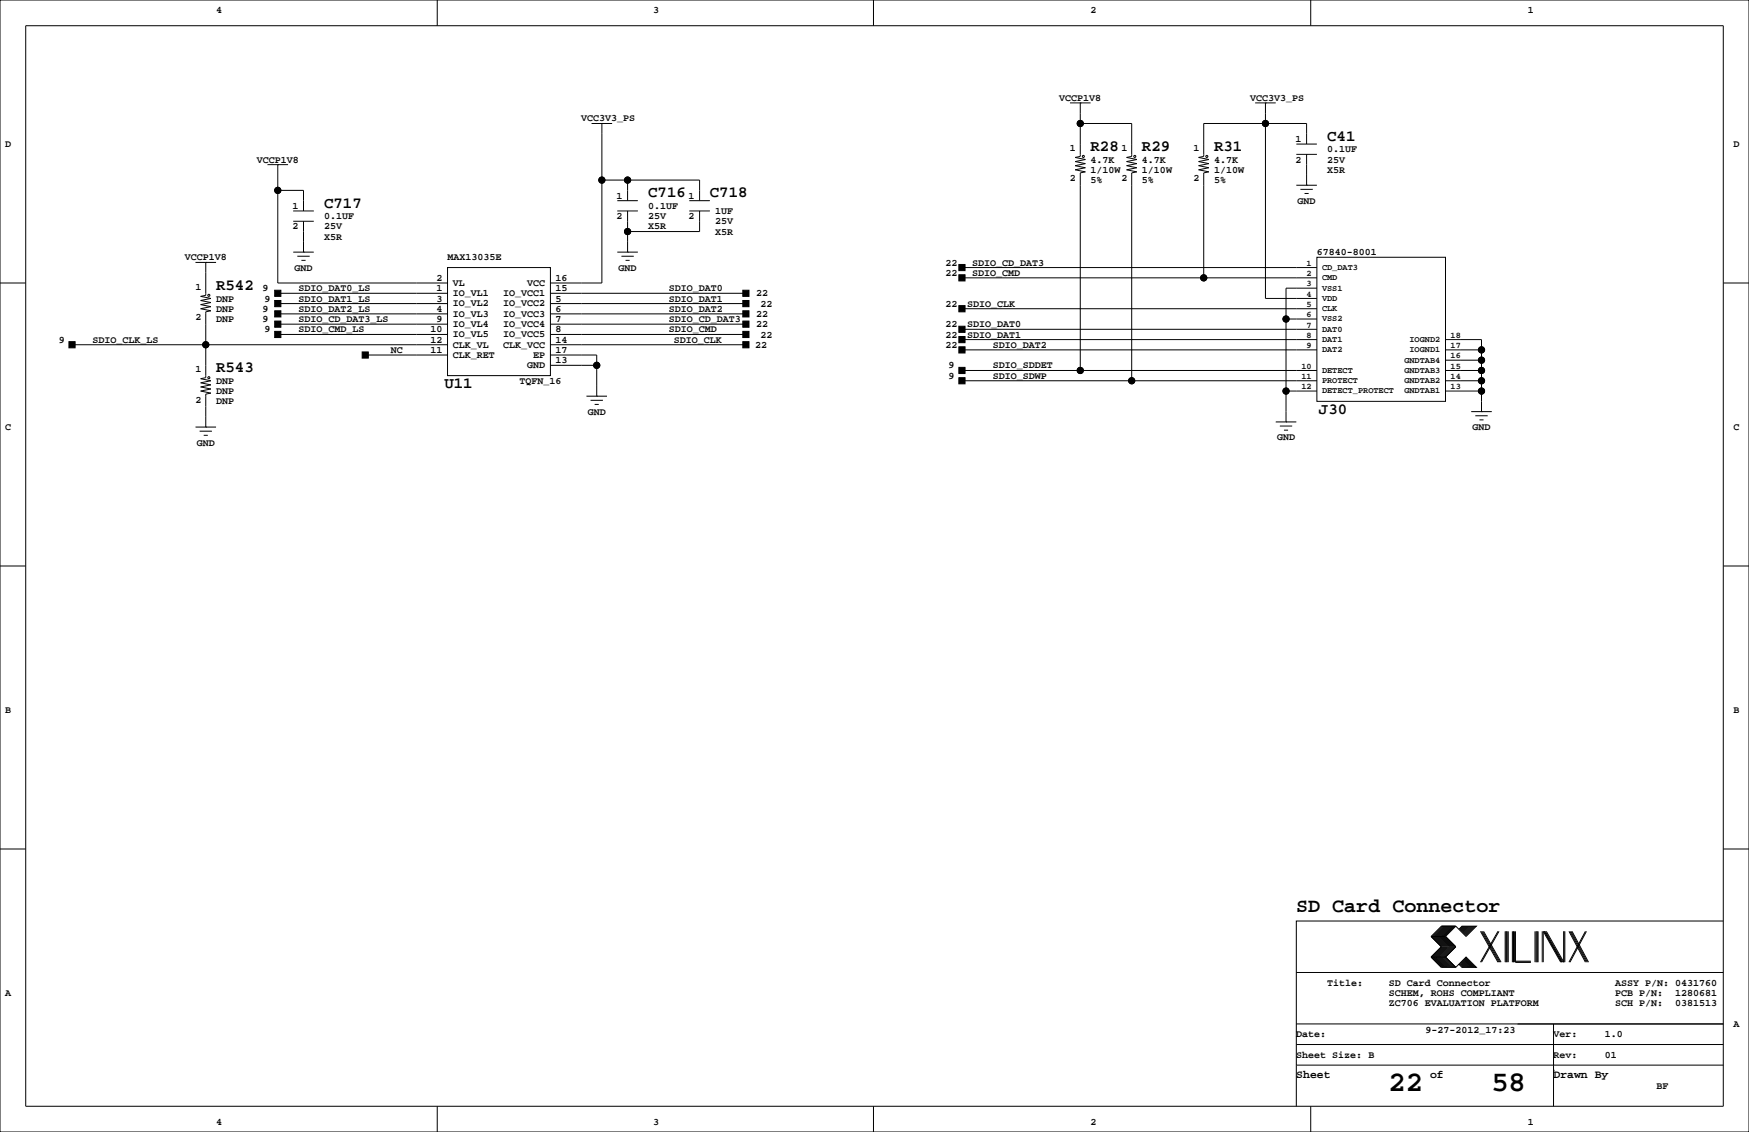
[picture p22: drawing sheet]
<svg xmlns="http://www.w3.org/2000/svg" width="432mm" height="279mm" viewBox="0 0 432 279" stroke-linecap="round" stroke-linejoin="round" font-family="sans-serif">
<defs><g id="words">
<g font-size="7.1">
<text x="342.8" y="269.3">22</text>
<text x="368.2" y="269.3">58</text>
</g>
<text font-size="4.9" x="320" y="225.1">SD Card Connector</text>
<g font-size="3.9">
<text x="327.7" y="34.8">C41</text>
<text x="269.2" y="37.3">R28</text>
<text x="281.9" y="37.3">R29</text>
<text x="299.7" y="37.3">R31</text>
<text x="80" y="51.3">C717</text>
<text x="160" y="48.7">C716</text>
<text x="175.3" y="48.7">C718</text>
<text x="53.3" y="71.6">R542</text>
<text x="53.3" y="91.9">R543</text>
<text x="109.7" y="95.7">U11</text>
<text x="325.6" y="102.1">J30</text>
</g>
<g font-size="2.8">
<text x="320" y="266.1">Sheet</text>
<text x="353.1" y="266.1">of</text>
<text x="383.5" y="266.1">Drawn By</text>
</g>
<g font-size="2.5">
<text x="53.3" y="3.3">4</text>
<text x="161.3" y="3.3">3</text>
<text x="269.2" y="3.3">2</text>
<text x="377.2" y="3.3">1</text>
<text x="143.5" y="30">VCC3V3_PS</text>
<text x="261.5" y="24.9">VCCP1V8</text>
<text x="308.6" y="24.9">VCC3V3_PS</text>
<text x="319.8" y="35.1">1</text>
<text x="1.3" y="36.3">D</text>
<text x="63.4" y="40.1">VCCP1V8</text>
<text x="264.2" y="37.2">1</text>
<text x="269.2" y="40.1">4.7K</text>
<text x="276.9" y="37.2">1</text>
<text x="281.9" y="40.1">4.7K</text>
<text x="294.6" y="37.2">1</text>
<text x="299.7" y="40.1">4.7K</text>
<text x="319.8" y="40.1">2</text>
<text x="327.7" y="37.6">0.1UF</text>
<text x="327.7" y="40.1">25V</text>
<text x="428" y="36.3">D</text>
<text x="264.2" y="44.8">2</text>
<text x="269.2" y="42.7">1/10W</text>
<text x="269.2" y="45.2">5%</text>
<text x="276.9" y="44.8">2</text>
<text x="281.9" y="45.2">5%</text>
<text x="281.9" y="42.7">1/10W</text>
<text x="294.6" y="44.8">2</text>
<text x="299.7" y="45.2">5%</text>
<text x="299.7" y="42.7">1/10W</text>
<text x="327.7" y="42.7">X5R</text>
<text x="72.2" y="51.6">1</text>
<text x="152.2" y="49">1</text>
<text x="160" y="51.6">0.1UF</text>
<text x="170" y="49">1</text>
<text x="176.5" y="52.8">1UF</text>
<text x="320.4" y="50.3">GND</text>
<text x="72.2" y="56.6">2</text>
<text x="80" y="59.2">X5R</text>
<text x="80" y="56.6">25V</text>
<text x="80" y="54.1">0.1UF</text>
<text x="152.2" y="54.1">2</text>
<text x="160" y="54.1">25V</text>
<text x="160" y="56.6">X5R</text>
<text x="170" y="54.1">2</text>
<text x="176.5" y="57.9">X5R</text>
<text x="176.5" y="55.4">25V</text>
<text x="45.6" y="64.3">VCCP1V8</text>
<text x="110.5" y="64.3">MAX13035E</text>
<text x="233.5" y="65.5">22</text>
<text x="240" y="65.5">SDIO_CD_DAT3</text>
<text x="325.1" y="63">67840-8001</text>
<text x="48.3" y="71.5">1</text>
<text x="64.8" y="71.9">9</text>
<text x="72.7" y="66.8">GND</text>
<text x="73.7" y="71.9">SDIO_DAT0_LS</text>
<text x="107.7" y="71.9">1</text>
<text x="107.7" y="69.3">2</text>
<text x="111.8" y="70.5">VL</text>
<text x="130.2" y="70.5">VCC</text>
<text x="137.2" y="69.3">16</text>
<text x="137.2" y="71.9">15</text>
<text x="152.7" y="66.8">GND</text>
<text x="165.1" y="71.9">SDIO_DAT0</text>
<text x="233.5" y="68.1">22</text>
<text x="240" y="68.1">SDIO_CMD</text>
<text x="53.3" y="77">DNP</text>
<text x="53.3" y="74.4">DNP</text>
<text x="64.8" y="77">9</text>
<text x="65.3" y="74.4">9</text>
<text x="73.7" y="74.4">SDIO_DAT1_LS</text>
<text x="73.7" y="77">SDIO_DAT2_LS</text>
<text x="107.7" y="77">4</text>
<text x="107.7" y="74.4">3</text>
<text x="111.8" y="73.1">IO_VL1</text>
<text x="111.8" y="75.6">IO_VL2</text>
<text x="124.2" y="73.1">IO_VCC1</text>
<text x="124.2" y="75.6">IO_VCC2</text>
<text x="137.2" y="74.4">5</text>
<text x="137.2" y="77">6</text>
<text x="165.1" y="77">SDIO_DAT2</text>
<text x="165.1" y="74.4">SDIO_DAT1</text>
<text x="186.7" y="73.2">22</text>
<text x="187.7" y="75.7">22</text>
<text x="233.5" y="75.7">22</text>
<text x="238.8" y="75.7">SDIO_CLK</text>
<text x="48.3" y="79.1">2</text>
<text x="53.3" y="79.5">DNP</text>
<text x="64.8" y="79.5">9</text>
<text x="65.3" y="82">9</text>
<text x="73.7" y="79.5">SDIO_CD_DAT3_LS</text>
<text x="73.7" y="82">SDIO_CMD_LS</text>
<text x="106.3" y="82">10</text>
<text x="107.7" y="79.5">9</text>
<text x="111.8" y="78.2">IO_VL3</text>
<text x="111.8" y="80.7">IO_VL4</text>
<text x="111.8" y="83.2">IO_VL5</text>
<text x="124.2" y="78.2">IO_VCC3</text>
<text x="124.2" y="80.7">IO_VCC4</text>
<text x="124.2" y="83.2">IO_VCC5</text>
<text x="137.2" y="79.5">7</text>
<text x="137.2" y="82">8</text>
<text x="165.1" y="82">SDIO_CMD</text>
<text x="165.1" y="79.5">SDIO_CD_DAT3</text>
<text x="186.7" y="80.8">22</text>
<text x="186.7" y="78.2">22</text>
<text x="187.7" y="83.3">22</text>
<text x="233.5" y="80.8">22</text>
<text x="233.5" y="83.3">22</text>
<text x="238.8" y="80.8">SDIO_DAT0</text>
<text x="238.8" y="83.3">SDIO_DAT1</text>
<text x="14.5" y="84.6">9</text>
<text x="22.9" y="84.6">SDIO_CLK_LS</text>
<text x="96.5" y="87.1">NC</text>
<text x="106.3" y="84.6">12</text>
<text x="106.3" y="87.1">11</text>
<text x="111.8" y="85.8">CLK_VL</text>
<text x="111.8" y="88.3">CLK_RET</text>
<text x="124.2" y="85.8">CLK_VCC</text>
<text x="131.7" y="88.3">EP</text>
<text x="137.2" y="84.6">14</text>
<text x="137.2" y="87.1">17</text>
<text x="137.2" y="89.7">13</text>
<text x="166.4" y="84.6">SDIO_CLK</text>
<text x="186.5" y="85.9">22</text>
<text x="233.5" y="85.9">22</text>
<text x="245.1" y="85.9">SDIO_DAT2</text>
<text x="48.3" y="91.8">1</text>
<text x="53.3" y="94.7">DNP</text>
<text x="128.3" y="94.7">TQFN_16</text>
<text x="130.2" y="90.9">GND</text>
<text x="234.2" y="90.9">9</text>
<text x="234.2" y="93.5">9</text>
<text x="245.1" y="90.9">SDIO_SDDET</text>
<text x="245.1" y="93.5">SDIO_SDWP</text>
<text x="48.3" y="99.4">2</text>
<text x="53.3" y="97.3">DNP</text>
<text x="53.3" y="99.8">DNP</text>
<text x="1.3" y="106.2">C</text>
<text x="145.1" y="102.4">GND</text>
<text x="363.5" y="106.2">GND</text>
<text x="428" y="106.2">C</text>
<text x="48.6" y="110">GND</text>
<text x="315.3" y="108.7">GND</text>
<text x="1.3" y="176">B</text>
<text x="428" y="176">B</text>
<text x="1.3" y="245.9">A</text>
<text x="327.7" y="243.3">Title:</text>
<text x="342.9" y="245.9">SCHEM, ROHS COMPLIANT</text>
<text x="342.9" y="243.3">SD Card Connector</text>
<text x="398.8" y="245.9">PCB P/N:</text>
<text x="398.8" y="243.3">ASSY P/N: 0431760</text>
<text x="413.6" y="245.9">1280681</text>
<text x="342.9" y="248.4">ZC706 EVALUATION PLATFORM</text>
<text x="398.8" y="248.4">SCH P/N:</text>
<text x="413.6" y="248.4">0381513</text>
<text x="320" y="256">Date:</text>
<text x="351.9" y="255">9-27-2012_17:23</text>
<text x="383.5" y="256">Ver:</text>
<text x="396.2" y="256">1.0</text>
<text x="428" y="253.5">A</text>
<text x="320" y="261.1">Sheet Size: B</text>
<text x="383.5" y="261.1">Rev:</text>
<text x="396.2" y="261.1">01</text>
<text x="408.9" y="268.7">BF</text>
<text x="53.3" y="277.6">4</text>
<text x="161.3" y="277.6">3</text>
<text x="269.2" y="277.6">2</text>
<text x="377.2" y="277.6">1</text>
</g>
<g font-size="2.1">
<text x="322.6" y="65.6">1</text>
<text x="322.6" y="68.1">2</text>
<text x="322.6" y="70.7">3</text>
<text x="326.4" y="69.2">CMD</text>
<text x="326.4" y="71.7">VSS1</text>
<text x="326.4" y="66.6">CD_DAT3</text>
<text x="322.6" y="75.8">5</text>
<text x="322.6" y="73.2">4</text>
<text x="326.4" y="76.8">CLK</text>
<text x="326.4" y="74.3">VDD</text>
<text x="322.6" y="78.3">6</text>
<text x="322.6" y="80.8">7</text>
<text x="322.6" y="83.4">8</text>
<text x="326.4" y="79.3">VSS2</text>
<text x="326.4" y="81.9">DAT0</text>
<text x="358.1" y="83.4">18</text>
<text x="322.6" y="85.9">9</text>
<text x="326.4" y="84.4">DAT1</text>
<text x="326.4" y="87">DAT2</text>
<text x="346.7" y="89.5">GNDTAB4</text>
<text x="348" y="84.4">IOGND2</text>
<text x="348" y="87">IOGND1</text>
<text x="358.1" y="88.5">16</text>
<text x="358.1" y="85.9">17</text>
<text x="321.3" y="91">10</text>
<text x="321.3" y="93.5">11</text>
<text x="326.4" y="92">DETECT</text>
<text x="326.4" y="94.6">PROTECT</text>
<text x="346.7" y="94.6">GNDTAB2</text>
<text x="346.7" y="92">GNDTAB3</text>
<text x="358.1" y="93.5">14</text>
<text x="358.1" y="91">15</text>
<text x="321.3" y="96.1">12</text>
<text x="326.4" y="97.1">DETECT_PROTECT</text>
<text x="346.7" y="97.1">GNDTAB1</text>
<text x="358.1" y="96.1">13</text>
</g>
</g></defs>
<g fill="none" stroke="#000" stroke-width=".25">
<path d="M0 0h431.8v279.4h-431.8zM6.3 6.4h419.1v266.6h-419.1zM107.9 0v6.4M215.6 0v6.4M323.6 0v6.4M146 30.5h5.1M148.6 30.5h.1M148.6 30.5v39.3h-12.7M264.2 25.4h5M266.7 25.4h.1M266.7 30.5h12.7v8.1l-1.3 .3 2.6 .5-2.6 .5 2.6 .5-2.6 .5 2.6 .5-2.6 .5 2.6 .5-1.3 .3v51.3M266.7 25.4v13.2l-1.3 .3 2.6 .5-2.6 .5 2.6 .5-2.6 .5 2.6 .5-2.6 .5 2.6 .5-1.3 .3v48.7"/>
<path d="M309.9 25.4h5.1M312.4 25.4h.1M312.4 25.4v48.3h12.7M320 38.1h5.1M320 35.6h5.1M322.6 35.6v-5.1h-25.4v8.1l-1.3 .3 2.5 .5-2.5 .5 2.5 .5-2.5 .5 2.5 .5-2.5 .5 2.5 .5-1.2 .3v25.9M322.6 38.1v7.6M66 40.6h5.1M68.6 40.6h.1M68.6 47h6.3v5.1M68.6 40.6v29.2h41.9M72.4 54.6h5.1"/>
<path d="M72.4 52.1h5.1M74.9 54.6v7.6M148.6 44.4h24.1v5.1M152.4 52.1h5.1M152.4 49.5h5.1M154.9 44.4v5.1M154.9 52.1v10.1M170.2 52.1h5.1M170.2 49.5h5.1M172.7 52.1v5.1h-17.8M320 45.7h5.1M321.1 46.7h3"/>
<path d="M322.1 47.8h1M322.6 45.7h.1M0 69.8h6.3M48.3 64.8h5M50.8 64.8h.1M50.8 64.8v8.1l-1.3 .3 2.6 .5-2.6 .5 2.6 .5-2.6 .5 2.6 .5-2.6 .5 2.6 .5-1.3 .3v16.2l-1.3 .3 2.6 .5-2.6 .5 2.6 .5-2.6 .5 2.6 .5-2.6 .5 2.6 .5-1.3 .3v8.1M68.6 77.5h41.9M68.6 74.9h41.9M68.6 72.4h41.9M72.4 62.2h5.1M73.4 63.2h3.1M74.4 64.3h1"/>
<path d="M74.9 62.2h.1M110.5 66h25.4v26.7h-25.4zM135.9 77.5h48.2M135.9 74.9h48.2M135.9 72.4h48.2M152.4 62.2h5.1M153.4 63.2h3.1M154.4 64.3h1M154.9 62.2h.1M237.5 68.6h87.6M237.5 66h87.6M237.5 76.2h87.6"/>
<path d="M317.5 78.7h7.6M325.1 63.5h31.8v35.6h-31.8zM325.1 71.1h-7.6v33M425.4 69.8h6.4M17.8 85.1h92.7M68.6 82.5h41.9M68.6 80h41.9M90.2 87.6h20.3M135.9 85.1h48.2M135.9 87.6h11.4v10.2M135.9 90.2h11.4M135.9 82.5h48.2"/>
<path d="M135.9 80h48.2M144.8 97.8h5.1M145.8 98.8h3M146.8 99.8h1M147.3 97.8h.1M237.5 83.8h87.6M237.5 86.4h87.6M237.5 91.4h87.6M237.5 94h87.6M237.5 81.3h87.6M317.5 96.5h7.6M356.9 83.8h8.9v17.8"/>
<path d="M356.9 86.4h8.9M356.9 96.5h8.9M356.9 88.9h8.9M356.9 91.4h8.9M356.9 94h8.9M48.3 105.4h5M49.3 106.4h3M50.3 107.4h1M50.8 105.4h.1M315 104.1h5M316 105.2h3M317 106.2h1"/>
<path d="M317.5 104.1h.1M363.2 101.6h5.1M364.2 102.6h3.1M365.3 103.6h1M365.8 101.6h.1M0 139.7h6.3M425.4 139.7h6.4M0 209.5h6.3M425.4 209.5h6.4M353.3 236.2l2.6 2.6h3.5M353.3 231.1l2.6 2.6-2.6 2.5M353.3 236.2h3.6"/>
<path d="M353.3 231.1h3.6M356.1 228.6l-2.5 2.5 2.5 2.6-2.5 2.5 2.5 2.6M356.4 228.6l-2.6 2.5 2.6 2.6-2.6 2.5 2.6 2.6M356.6 228.6l-2.5 2.5 2.5 2.6-2.5 2.5 2.5 2.6M356.9 228.6l-2.6 2.5 2.6 2.6-2.6 2.5 2.6 2.6M356.9 231.1l2.5 2.6-2.5 2.5M356.9 236.2l2.5 2.6M357.1 228.6l-2.5 2.5 2.5 2.6-2.5 2.5 2.5 2.6M357.4 228.6l-2.6 2.5 2.6 2.6-2.6 2.5 2.6 2.6M357.6 228.6l-2.5 2.5 2.5 2.6-2.5 2.5 2.5 2.6M357.9 228.6l-2.6 2.5 2.6 2.6-2.6 2.5 2.6 2.6M358.1 228.6l-2.5 2.5 2.5 2.6-2.5 2.5 2.5 2.6"/>
<path d="M358.4 228.6l-2.5 2.5 2.5 2.6-2.5 2.5 2.5 2.6M358.6 228.6l-2.5 2.5 2.5 2.6-2.5 2.5 2.5 2.6M358.9 228.6l-2.5 2.5 2.5 2.6-2.5 2.5 2.5 2.6M359.2 228.6l-2.6 2.5 2.6 2.6-2.6 2.5 2.6 2.6M359.4 228.6l2.5 2.5 2.6-2.5h-3.6l-.7 .8M359.4 228.6h-3.5l-2.6 2.5M359.4 228.6l-2.5 2.5M360.2 238l.7 .8h3.6l-2.6-2.6-2.5 2.6M360.4 237.7l1 1.1M360.4 238l.8 .8M360.7 237.5l1.2 1.3M360.7 237.7l1 1.1"/>
<path d="M360.9 237.2l1.6 1.6M360.9 237.5l1.3 1.3M361.2 237l1.8 1.8M361.2 237.2l1.5 1.6M361.2 228.6l-.8 .8M361.4 236.7l2.1 2.1M361.4 237l1.8 1.8M361.4 228.6l-1 1M361.7 236.5l2.3 2.3M361.7 236.7l2 2.1M361.7 228.6l-1 1M361.9 236.5l2.3 2.3"/>
<path d="M361.9 228.6l-1.2 1.3M362.2 228.6l-1.3 1.3M362.5 228.6l-1.6 1.5M362.7 228.6l-1.5 1.5M363 228.6l-1.8 1.8M363.2 228.6l-1.8 1.8M363.5 228.6l-2.1 2M363.7 228.6l-2 2M364 228.6l-2.3 2.3M364.2 228.6l-2.3 2.3M365.5 229.9l4.3 7.6M365.8 229.9l4.3 7.6"/>
<path d="M366 229.9l4.3 7.6M366.3 229.9l4.3 7.6M369.8 229.9l-4.3 7.6M370.1 229.9l-4.3 7.6M371.6 229.9v7.6M371.9 229.9v7.6M372.1 229.9v7.6M372.4 229.9v7.6M373.4 229.9v7.6M373.6 229.9v7.6M373.9 229.9v7.6M374.1 229.9v7.6h3.9"/>
<path d="M374.1 237.2h3.9M379 229.9v7.6M379.2 229.9v7.6M379.5 229.9v7.6M379.7 229.9v7.6M380.7 229.9v7.6M381 237.5v-7.6l4.3 7.6M381.3 229.9l4.3 7.6M381.5 229.9l4.3 7.6M381.8 229.9l4.3 7.6v-7.6M386.3 229.9v7.6M387.3 229.9l4.1 7.6"/>
<path d="M387.6 229.9l4.1 7.6M387.9 229.9l4 7.6M388.1 229.9l4.1 7.6M391.4 229.9l-4.1 7.6M391.7 229.9l-4.1 7.6M425.4 227.3h-105.4v35.6M320 257.8h105.4M320 252.7h105.4M320 240h105.4M383.5 252.7v20.3M107.9 273v6.4M215.6 273v6.4"/>
<path d="M320 262.9v10.1M320 262.9h105.4M323.6 273v6.4M383.5 264.2h.1"/>
<circle cx="266.7" cy="30.5" r=".76"/>
<circle cx="267.5" cy="38.6" r=".25"/>
<circle cx="280.2" cy="38.6" r=".25"/>
<circle cx="297.9" cy="38.6" r=".25"/>
<circle cx="312.4" cy="30.5" r=".76"/>
<circle cx="68.6" cy="47" r=".76"/>
<circle cx="148.6" cy="44.4" r=".76"/>
<circle cx="154.9" cy="57.1" r=".76"/>
<circle cx="154.9" cy="44.4" r=".76"/>
<circle cx="51.6" cy="72.9" r=".25"/>
<circle cx="297.2" cy="68.6" r=".76"/>
<circle cx="317.5" cy="78.7" r=".76"/>
<circle cx="50.8" cy="85.1" r=".76"/>
<circle cx="51.6" cy="93.2" r=".25"/>
<circle cx="147.3" cy="90.2" r=".76"/>
<circle cx="266.7" cy="91.4" r=".76"/>
<circle cx="279.4" cy="94" r=".76"/>
<circle cx="317.5" cy="96.5" r=".76"/>
<circle cx="365.8" cy="91.4" r=".76"/>
<circle cx="365.8" cy="86.4" r=".76"/>
<circle cx="365.8" cy="94" r=".76"/>
<circle cx="365.8" cy="96.5" r=".76"/>
<circle cx="365.8" cy="88.9" r=".76"/>
</g>
<g fill="#000" stroke="#000" stroke-width=".25">
<path d="M67.8 76.7h1.5v1.5h-1.5z" fill-rule="evenodd"/>
<path d="M67.8 74.2h1.5v1.5h-1.5z" fill-rule="evenodd"/>
<path d="M67.8 71.6h1.5v1.6h-1.5z" fill-rule="evenodd"/>
<path d="M183.4 71.6h1.5v1.6h-1.5z" fill-rule="evenodd"/>
<path d="M183.4 74.2h1.5v1.5h-1.5z" fill-rule="evenodd"/>
<path d="M183.4 76.7h1.5v1.5h-1.5z" fill-rule="evenodd"/>
<path d="M236.7 67.8h1.6v1.5h-1.6z" fill-rule="evenodd"/>
<path d="M236.7 65.3h1.6v1.5h-1.6z" fill-rule="evenodd"/>
<path d="M236.7 75.4h1.6v1.6h-1.6z" fill-rule="evenodd"/>
<path d="M17 84.3h1.5v1.6h-1.5z" fill-rule="evenodd"/>
<path d="M67.8 81.8h1.5v1.5h-1.5z" fill-rule="evenodd"/>
<path d="M67.8 79.2h1.5v1.6h-1.5z" fill-rule="evenodd"/>
<path d="M89.4 86.9h1.5v1.5h-1.5z" fill-rule="evenodd"/>
<path d="M183.4 79.2h1.5v1.6h-1.5z" fill-rule="evenodd"/>
<path d="M183.4 81.8h1.5v1.5h-1.5z" fill-rule="evenodd"/>
<path d="M183.4 84.3h1.5v1.6h-1.5z" fill-rule="evenodd"/>
<path d="M236.7 83.1h1.6v1.5h-1.6z" fill-rule="evenodd"/>
<path d="M236.7 80.5h1.6v1.5h-1.6z" fill-rule="evenodd"/>
<path d="M236.7 85.6h1.6v1.5h-1.6z" fill-rule="evenodd"/>
<path d="M236.7 93.2h1.6v1.5h-1.6z" fill-rule="evenodd"/>
<path d="M236.7 90.7h1.6v1.5h-1.6z" fill-rule="evenodd"/>
<circle cx="266.7" cy="30.5" r=".76"/>
<circle cx="312.4" cy="30.5" r=".76"/>
<circle cx="68.6" cy="47" r=".76"/>
<circle cx="148.6" cy="44.4" r=".76"/>
<circle cx="154.9" cy="57.1" r=".76"/>
<circle cx="154.9" cy="44.4" r=".76"/>
<circle cx="297.2" cy="68.6" r=".76"/>
<circle cx="317.5" cy="78.7" r=".76"/>
<circle cx="50.8" cy="85.1" r=".76"/>
<circle cx="147.3" cy="90.2" r=".76"/>
<circle cx="266.7" cy="91.4" r=".76"/>
<circle cx="279.4" cy="94" r=".76"/>
<circle cx="317.5" cy="96.5" r=".76"/>
<circle cx="365.8" cy="91.4" r=".76"/>
<circle cx="365.8" cy="86.4" r=".76"/>
<circle cx="365.8" cy="94" r=".76"/>
<circle cx="365.8" cy="96.5" r=".76"/>
<circle cx="365.8" cy="88.9" r=".76"/>
</g>
<use href="#words"/>
</svg>
